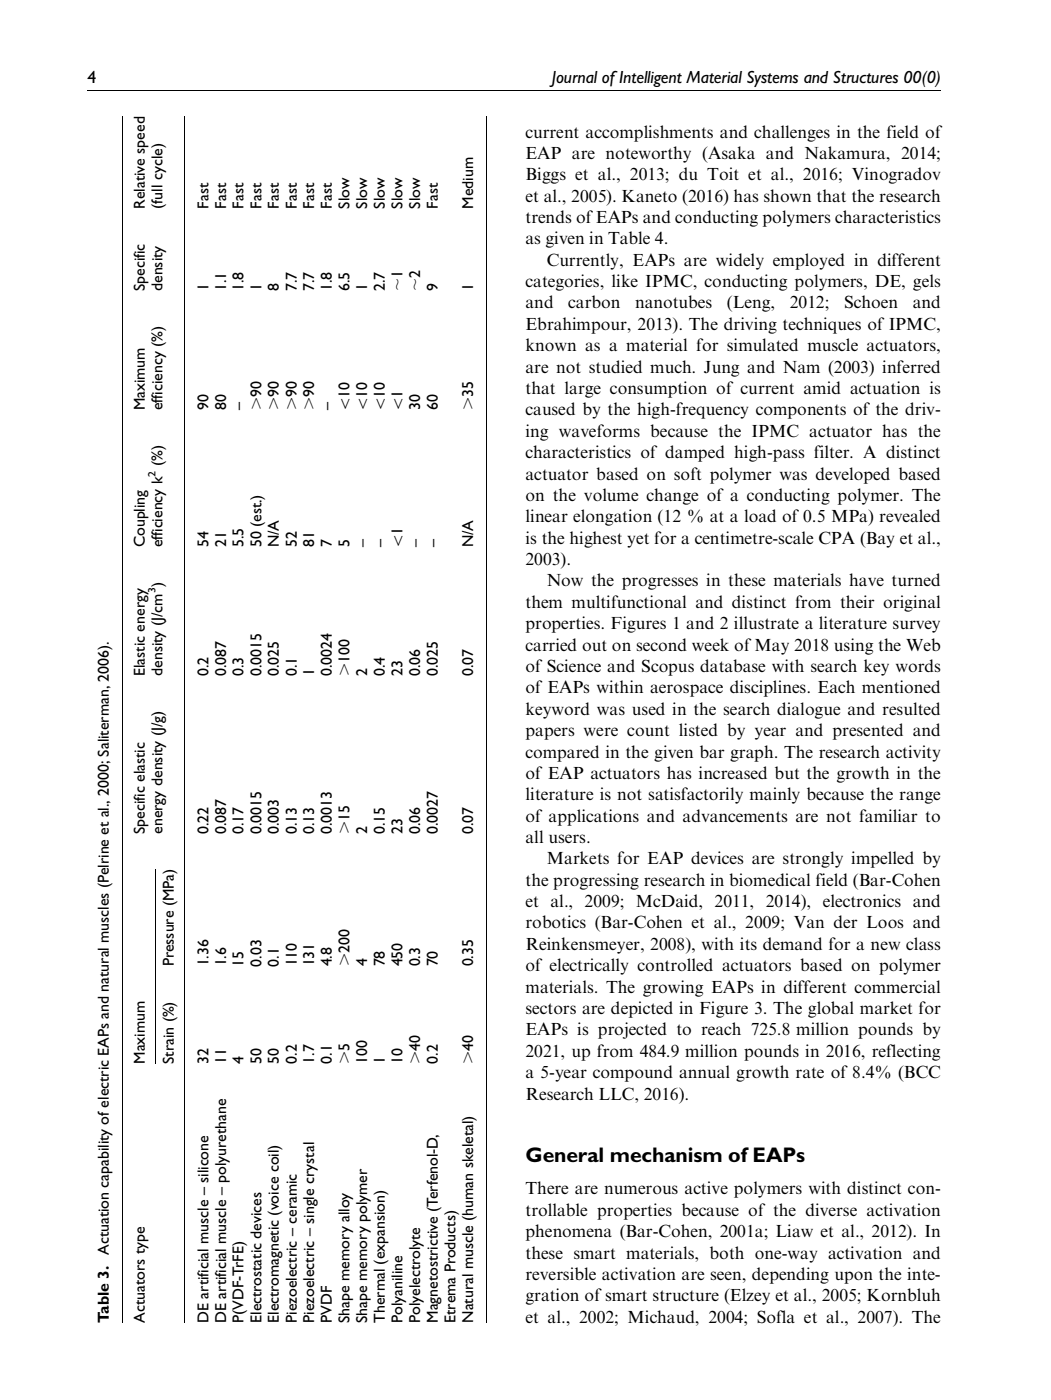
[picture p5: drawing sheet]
<svg xmlns="http://www.w3.org/2000/svg" width="210mm" height="280mm" viewBox="0 0 210 280" stroke-linecap="round" stroke-linejoin="round" font-family="sans-serif">
<defs><g id="words">
<text font-size="4.2" x="105" y="232.4">General mechanism of EAPs</text>
<g font-size="3.5">
<text x="17.5" y="16.7">4</text>
<text x="110.3" y="16.7">Journal ofIntelligent Material Systems and Structures 00(0)</text>
<text x="105" y="27.5">current accomplishments and challenges in the field of</text>
<text x="105" y="31.8">EAP are noteworthy (Asaka and Nakamura, 2014;</text>
<text x="105" y="36.1">Biggs et al., 2013; du Toit et al., 2016; Vinogradov</text>
<text x="105" y="40.3">et al., 2005). Kaneto (2016) has shown that the research</text>
<text x="105" y="44.6">trends ofEAPs and conducting polymers characteristics</text>
<text x="105" y="48.9">as given in Table 4.</text>
<text x="109.2" y="53.1">Currently, EAPs are widely employed in different</text>
<text x="105" y="57.4">categories, like IPMC, conducting polymers, DE, gels</text>
<text x="105" y="61.7">and</text>
<text x="105" y="66">Ebrahimpour, 2013). The driving techniques of IPMC,</text>
<text x="113.5" y="61.7">carbon</text>
<text x="126.9" y="61.7">nanotubes</text>
<text x="145.2" y="61.7">(Leng,</text>
<text x="157.8" y="61.7">2012;</text>
<text x="168.7" y="61.7">Schoen</text>
<text x="182.4" y="61.7">and</text>
<text x="105" y="70.2">known as a material for simulated muscle actuators,</text>
<text x="105" y="74.5">are not studied much. Jung and Nam (2003) inferred</text>
<text x="105" y="78.8">that large consumption of current amid actuation is</text>
<text x="105" y="83.1">caused by the high-frequency components of the driv-</text>
<text x="105" y="87.4">ing waveforms because the IPMC actuator has the</text>
<text x="105" y="91.6">characteristics of damped high-pass filter. A distinct</text>
<text x="105" y="95.9">actuator based on soft polymer was developed based</text>
<text x="105" y="100.2">on the volume change of a conducting polymer. The</text>
<text x="105" y="104.5">linear elongation (12 % at a load of 0.5 MPa) revealed</text>
<text x="105" y="108.8">is the highest yet for a centimetre-scale CPA (Bay et al.,</text>
<text x="105" y="113">2003).</text>
<text x="109.2" y="117.3">Now the progresses in these materials have turned</text>
<text x="105" y="121.6">them multifunctional and distinct from their original</text>
<text x="105" y="125.8">properties. Figures 1 and 2 illustrate a literature survey</text>
<text x="105" y="130.1">carried out on second week of May 2018 using the Web</text>
<text x="105" y="134.4">of Science and Scopus database with search key words</text>
<text x="105" y="138.7">of EAPs within aerospace disciplines. Each mentioned</text>
<text x="105" y="143">keyword was used in the search dialogue and resulted</text>
<text x="105" y="147.2">papers were count listed by year and presented and</text>
<text x="105" y="151.5">compared in the given bar graph. The research activity</text>
<text x="105" y="155.8">of EAP actuators has increased but the growth in the</text>
<text x="105" y="160.1">literature is not satisfactorily mainly because the range</text>
<text x="105" y="164.3">of applications and advancements are not familiar to</text>
<text x="105" y="168.6">all users.</text>
<text x="109.2" y="172.9">Markets for EAP devices are strongly impelled by</text>
<text x="105" y="177.1">the progressing research in biomedical field (Bar-Cohen</text>
<text x="105" y="181.4">et al., 2009; McDaid, 2011, 2014), electronics and</text>
<text x="105" y="185.7">robotics (Bar-Cohen et al., 2009; Van der Loos and</text>
<text x="105" y="190">Reinkensmeyer, 2008), with its demand for a new class</text>
<text x="105" y="194.3">of electrically controlled actuators based on polymer</text>
<text x="105" y="198.5">materials. The growing EAPs in different commercial</text>
<text x="105" y="202.8">sectors are depicted in Figure 3. The global market for</text>
<text x="105" y="207.1">EAPs is projected to reach 725.8 million pounds by</text>
<text x="105" y="211.4">2021, up from 484.9 million pounds in 2016, reflecting</text>
<text x="105" y="215.7">a 5-year compound annual growth rate of 8.4% (BCC</text>
<text x="105" y="219.9">Research LLC, 2016).</text>
<text x="105" y="238.9">There are numerous active polymers with distinct con-</text>
<text x="105" y="243.2">trollable properties because of the diverse activation</text>
<text x="105" y="247.4">phenomena (Bar-Cohen, 2001a; Liaw et al., 2012). In</text>
<text x="105" y="251.7">these smart materials, both one-way activation and</text>
<text x="105" y="256">reversible activation are seen, depending upon the inte-</text>
<text x="105" y="260.3">gration of smart structure (Elzey et al., 2005; Kornbluh</text>
<text x="105" y="264.6">et al., 2002; Michaud, 2004; Sofla et al., 2007). The</text>
</g>
<g font-size="3.2">
<text x="28.9" y="41.7" transform="rotate(-90 28.9 41.7)">Relative speed</text>
<text x="32.5" y="41.7" transform="rotate(-90 32.5 41.7)">(full cycle)</text>
<text x="41.6" y="41.7" transform="rotate(-90 41.6 41.7)">Fast</text>
<text x="45.2" y="41.7" transform="rotate(-90 45.2 41.7)">Fast</text>
<text x="48.7" y="41.7" transform="rotate(-90 48.7 41.7)">Fast</text>
<text x="52.2" y="41.7" transform="rotate(-90 52.2 41.7)">Fast</text>
<text x="55.7" y="41.7" transform="rotate(-90 55.7 41.7)">Fast</text>
<text x="59.3" y="41.7" transform="rotate(-90 59.3 41.7)">Fast</text>
<text x="62.8" y="41.7" transform="rotate(-90 62.8 41.7)">Fast</text>
<text x="66.3" y="41.7" transform="rotate(-90 66.3 41.7)">Fast</text>
<text x="69.9" y="41.7" transform="rotate(-90 69.9 41.7)">Slow</text>
<text x="73.4" y="41.7" transform="rotate(-90 73.4 41.7)">Slow</text>
<text x="76.9" y="41.7" transform="rotate(-90 76.9 41.7)">Slow</text>
<text x="80.4" y="41.7" transform="rotate(-90 80.4 41.7)">Slow</text>
<text x="84" y="41.7" transform="rotate(-90 84 41.7)">Slow</text>
<text x="87.5" y="41.7" transform="rotate(-90 87.5 41.7)">Fast</text>
<text x="94.5" y="41.7" transform="rotate(-90 94.5 41.7)">Medium</text>
<text x="28.9" y="58.2" transform="rotate(-90 28.9 58.2)">Specific</text>
<text x="32.5" y="58.2" transform="rotate(-90 32.5 58.2)">density</text>
<text x="41.6" y="58.2" transform="rotate(-90 41.6 58.2)">1</text>
<text x="45.2" y="58.2" transform="rotate(-90 45.2 58.2)">1.1</text>
<text x="48.7" y="58.2" transform="rotate(-90 48.7 58.2)">1.8</text>
<text x="52.2" y="58.2" transform="rotate(-90 52.2 58.2)">1</text>
<text x="55.7" y="58.2" transform="rotate(-90 55.7 58.2)">8</text>
<text x="59.3" y="58.2" transform="rotate(-90 59.3 58.2)">7.7</text>
<text x="62.8" y="58.2" transform="rotate(-90 62.8 58.2)">7.7</text>
<text x="66.3" y="58.2" transform="rotate(-90 66.3 58.2)">1.8</text>
<text x="69.9" y="58.2" transform="rotate(-90 69.9 58.2)">6.5</text>
<text x="73.4" y="58.2" transform="rotate(-90 73.4 58.2)">1</text>
<text x="76.9" y="58.2" transform="rotate(-90 76.9 58.2)">2.7</text>
<text x="80.4" y="58.2" transform="rotate(-90 80.4 58.2)">;1</text>
<text x="84" y="58.2" transform="rotate(-90 84 58.2)">;2</text>
<text x="87.5" y="58.2" transform="rotate(-90 87.5 58.2)">9</text>
<text x="94.5" y="58.2" transform="rotate(-90 94.5 58.2)">1</text>
<text x="28.9" y="82.1" transform="rotate(-90 28.9 82.1)">Maximum</text>
<text x="32.5" y="82.1" transform="rotate(-90 32.5 82.1)">efficiency (%)</text>
<text x="41.6" y="82.1" transform="rotate(-90 41.6 82.1)">90</text>
<text x="45.2" y="82.1" transform="rotate(-90 45.2 82.1)">80</text>
<text x="48.7" y="82.1" transform="rotate(-90 48.7 82.1)">–</text>
<text x="52.2" y="82.1" transform="rotate(-90 52.2 82.1)">.90</text>
<text x="55.7" y="82.1" transform="rotate(-90 55.7 82.1)">.90</text>
<text x="59.3" y="82.1" transform="rotate(-90 59.3 82.1)">.90</text>
<text x="62.8" y="82.1" transform="rotate(-90 62.8 82.1)">.90</text>
<text x="66.3" y="82.1" transform="rotate(-90 66.3 82.1)">–</text>
<text x="69.9" y="82.4" transform="rotate(-90 69.9 82.4)">\10</text>
<text x="73.4" y="82.4" transform="rotate(-90 73.4 82.4)">\10</text>
<text x="76.9" y="82.4" transform="rotate(-90 76.9 82.4)">\10</text>
<text x="80.4" y="82.4" transform="rotate(-90 80.4 82.4)">\1</text>
<text x="84" y="82.1" transform="rotate(-90 84 82.1)">30</text>
<text x="87.5" y="82.1" transform="rotate(-90 87.5 82.1)">60</text>
<text x="94.5" y="82.1" transform="rotate(-90 94.5 82.1)">.35</text>
<text x="28.9" y="109.5" transform="rotate(-90 28.9 109.5)">Coupling</text>
<text x="32.5" y="109.5" transform="rotate(-90 32.5 109.5)">efficiency k (%)</text>
<text x="41.6" y="109.5" transform="rotate(-90 41.6 109.5)">54</text>
<text x="45.2" y="109.5" transform="rotate(-90 45.2 109.5)">21</text>
<text x="48.7" y="109.5" transform="rotate(-90 48.7 109.5)">5.5</text>
<text x="52.2" y="109.5" transform="rotate(-90 52.2 109.5)">50 (est.)</text>
<text x="55.7" y="109.5" transform="rotate(-90 55.7 109.5)">N/A</text>
<text x="59.3" y="109.5" transform="rotate(-90 59.3 109.5)">52</text>
<text x="62.8" y="109.5" transform="rotate(-90 62.8 109.5)">81</text>
<text x="66.3" y="109.5" transform="rotate(-90 66.3 109.5)">7</text>
<text x="69.9" y="109.5" transform="rotate(-90 69.9 109.5)">5</text>
<text x="73.4" y="109.5" transform="rotate(-90 73.4 109.5)">–</text>
<text x="76.9" y="109.5" transform="rotate(-90 76.9 109.5)">–</text>
<text x="80.4" y="109.8" transform="rotate(-90 80.4 109.8)">\1</text>
<text x="84" y="109.5" transform="rotate(-90 84 109.5)">–</text>
<text x="87.5" y="109.5" transform="rotate(-90 87.5 109.5)">–</text>
<text x="94.5" y="109.5" transform="rotate(-90 94.5 109.5)">N/A</text>
<text x="28.9" y="135.2" transform="rotate(-90 28.9 135.2)">Elastic energy</text>
<text x="32.5" y="135.2" transform="rotate(-90 32.5 135.2)">density (J/cm )</text>
<text x="41.6" y="135.2" transform="rotate(-90 41.6 135.2)">0.2</text>
<text x="45.2" y="135.2" transform="rotate(-90 45.2 135.2)">0.087</text>
<text x="48.7" y="135.2" transform="rotate(-90 48.7 135.2)">0.3</text>
<text x="52.2" y="135.2" transform="rotate(-90 52.2 135.2)">0.0015</text>
<text x="55.7" y="135.2" transform="rotate(-90 55.7 135.2)">0.025</text>
<text x="59.3" y="135.2" transform="rotate(-90 59.3 135.2)">0.1</text>
<text x="62.8" y="135.2" transform="rotate(-90 62.8 135.2)">1</text>
<text x="66.3" y="135.2" transform="rotate(-90 66.3 135.2)">0.0024</text>
<text x="69.9" y="135.2" transform="rotate(-90 69.9 135.2)">.100</text>
<text x="73.4" y="135.2" transform="rotate(-90 73.4 135.2)">2</text>
<text x="76.9" y="135.2" transform="rotate(-90 76.9 135.2)">0.4</text>
<text x="80.4" y="135.2" transform="rotate(-90 80.4 135.2)">23</text>
<text x="84" y="135.2" transform="rotate(-90 84 135.2)">0.06</text>
<text x="87.5" y="135.2" transform="rotate(-90 87.5 135.2)">0.025</text>
<text x="94.5" y="135.2" transform="rotate(-90 94.5 135.2)">0.07</text>
<text x="28.9" y="166.8" transform="rotate(-90 28.9 166.8)">Specific elastic</text>
<text x="32.5" y="166.8" transform="rotate(-90 32.5 166.8)">energy density (J/g)</text>
<text x="41.6" y="166.8" transform="rotate(-90 41.6 166.8)">0.22</text>
<text x="45.2" y="166.8" transform="rotate(-90 45.2 166.8)">0.087</text>
<text x="48.7" y="166.8" transform="rotate(-90 48.7 166.8)">0.17</text>
<text x="52.2" y="166.8" transform="rotate(-90 52.2 166.8)">0.0015</text>
<text x="55.7" y="166.8" transform="rotate(-90 55.7 166.8)">0.003</text>
<text x="59.3" y="166.8" transform="rotate(-90 59.3 166.8)">0.13</text>
<text x="62.8" y="166.8" transform="rotate(-90 62.8 166.8)">0.13</text>
<text x="66.3" y="166.8" transform="rotate(-90 66.3 166.8)">0.0013</text>
<text x="69.9" y="166.8" transform="rotate(-90 69.9 166.8)">.15</text>
<text x="73.4" y="166.8" transform="rotate(-90 73.4 166.8)">2</text>
<text x="76.9" y="166.8" transform="rotate(-90 76.9 166.8)">0.15</text>
<text x="80.4" y="166.8" transform="rotate(-90 80.4 166.8)">23</text>
<text x="84" y="166.8" transform="rotate(-90 84 166.8)">0.06</text>
<text x="87.5" y="166.8" transform="rotate(-90 87.5 166.8)">0.0027</text>
<text x="94.5" y="166.8" transform="rotate(-90 94.5 166.8)">0.07</text>
<text x="34.8" y="193.3" transform="rotate(-90 34.8 193.3)">Pressure (MPa)</text>
<text x="41.6" y="193.3" transform="rotate(-90 41.6 193.3)">1.36</text>
<text x="45.2" y="193.3" transform="rotate(-90 45.2 193.3)">1.6</text>
<text x="48.7" y="193.3" transform="rotate(-90 48.7 193.3)">15</text>
<text x="52.2" y="193.3" transform="rotate(-90 52.2 193.3)">0.03</text>
<text x="55.7" y="193.3" transform="rotate(-90 55.7 193.3)">0.1</text>
<text x="59.3" y="193.3" transform="rotate(-90 59.3 193.3)">110</text>
<text x="62.8" y="193.3" transform="rotate(-90 62.8 193.3)">131</text>
<text x="66.3" y="193.3" transform="rotate(-90 66.3 193.3)">4.8</text>
<text x="69.9" y="193.3" transform="rotate(-90 69.9 193.3)">.200</text>
<text x="73.4" y="193.3" transform="rotate(-90 73.4 193.3)">4</text>
<text x="76.9" y="193.3" transform="rotate(-90 76.9 193.3)">78</text>
<text x="80.4" y="193.3" transform="rotate(-90 80.4 193.3)">450</text>
<text x="84" y="193.3" transform="rotate(-90 84 193.3)">0.3</text>
<text x="87.5" y="193.3" transform="rotate(-90 87.5 193.3)">70</text>
<text x="94.5" y="193.3" transform="rotate(-90 94.5 193.3)">0.35</text>
<text x="28.9" y="212.8" transform="rotate(-90 28.9 212.8)">Maximum</text>
<text x="34.8" y="212.8" transform="rotate(-90 34.8 212.8)">Strain (%)</text>
<text x="41.6" y="212.8" transform="rotate(-90 41.6 212.8)">32</text>
<text x="45.2" y="212.8" transform="rotate(-90 45.2 212.8)">11</text>
<text x="48.7" y="212.8" transform="rotate(-90 48.7 212.8)">4</text>
<text x="52.2" y="212.8" transform="rotate(-90 52.2 212.8)">50</text>
<text x="55.7" y="212.8" transform="rotate(-90 55.7 212.8)">50</text>
<text x="59.3" y="212.8" transform="rotate(-90 59.3 212.8)">0.2</text>
<text x="62.8" y="212.8" transform="rotate(-90 62.8 212.8)">1.7</text>
<text x="66.3" y="212.8" transform="rotate(-90 66.3 212.8)">0.1</text>
<text x="69.9" y="212.8" transform="rotate(-90 69.9 212.8)">.5</text>
<text x="73.4" y="212.8" transform="rotate(-90 73.4 212.8)">100</text>
<text x="76.9" y="212.8" transform="rotate(-90 76.9 212.8)">1</text>
<text x="80.4" y="212.8" transform="rotate(-90 80.4 212.8)">10</text>
<text x="84" y="212.8" transform="rotate(-90 84 212.8)">.40</text>
<text x="87.5" y="212.8" transform="rotate(-90 87.5 212.8)">0.2</text>
<text x="94.5" y="212.8" transform="rotate(-90 94.5 212.8)">.40</text>
<text x="21.7" y="264.6" transform="rotate(-90 21.7 264.6)">Table 3. Actuation capability of electric EAPs and natural muscles (Pelrine et al., 2000; Saliterman, 2006).</text>
<text x="28.9" y="264.6" transform="rotate(-90 28.9 264.6)">Actuators type</text>
<text x="41.6" y="264.6" transform="rotate(-90 41.6 264.6)">DE artificial muscle – silicone</text>
<text x="45.2" y="264.6" transform="rotate(-90 45.2 264.6)">DE artificial muscle – polyurethane</text>
<text x="48.7" y="264.6" transform="rotate(-90 48.7 264.6)">P(VDF-TrFE)</text>
<text x="52.2" y="264.6" transform="rotate(-90 52.2 264.6)">Electrostatic devices</text>
<text x="55.7" y="264.6" transform="rotate(-90 55.7 264.6)">Electromagnetic (voice coil)</text>
<text x="59.3" y="264.6" transform="rotate(-90 59.3 264.6)">Piezoelectric – ceramic</text>
<text x="62.8" y="264.6" transform="rotate(-90 62.8 264.6)">Piezoelectric – single crystal</text>
<text x="66.3" y="264.6" transform="rotate(-90 66.3 264.6)">PVDF</text>
<text x="69.9" y="264.6" transform="rotate(-90 69.9 264.6)">Shape memory alloy</text>
<text x="73.4" y="264.6" transform="rotate(-90 73.4 264.6)">Shape memory polymer</text>
<text x="76.9" y="264.6" transform="rotate(-90 76.9 264.6)">Thermal (expansion)</text>
<text x="80.4" y="264.6" transform="rotate(-90 80.4 264.6)">Polyaniline</text>
<text x="84" y="264.6" transform="rotate(-90 84 264.6)">Polyelectrolyte</text>
<text x="87.5" y="264.6" transform="rotate(-90 87.5 264.6)">Magnetostrictive (Terfenol-D,</text>
<text x="91" y="264.6" transform="rotate(-90 91 264.6)">Etrema Products)</text>
<text x="94.5" y="264.6" transform="rotate(-90 94.5 264.6)">Natural muscle (human skeletal)</text>
</g>
<g font-size="2.1">
<text x="31" y="95.3" transform="rotate(-90 31 95.3)">2</text>
<text x="31" y="118.7" transform="rotate(-90 31 118.7)">3</text>
</g>
</g></defs>
<path d="M17.5 18.2h170.5M24.4 23.3v241.3M36.8 23.3v143.5M97.1 23.3v241.3M31.1 173.8v39M36.9 166.8v46M36.8 212.8v51.8" fill="none" stroke="#000" stroke-width=".2"/>
<use href="#words"/>
</svg>
